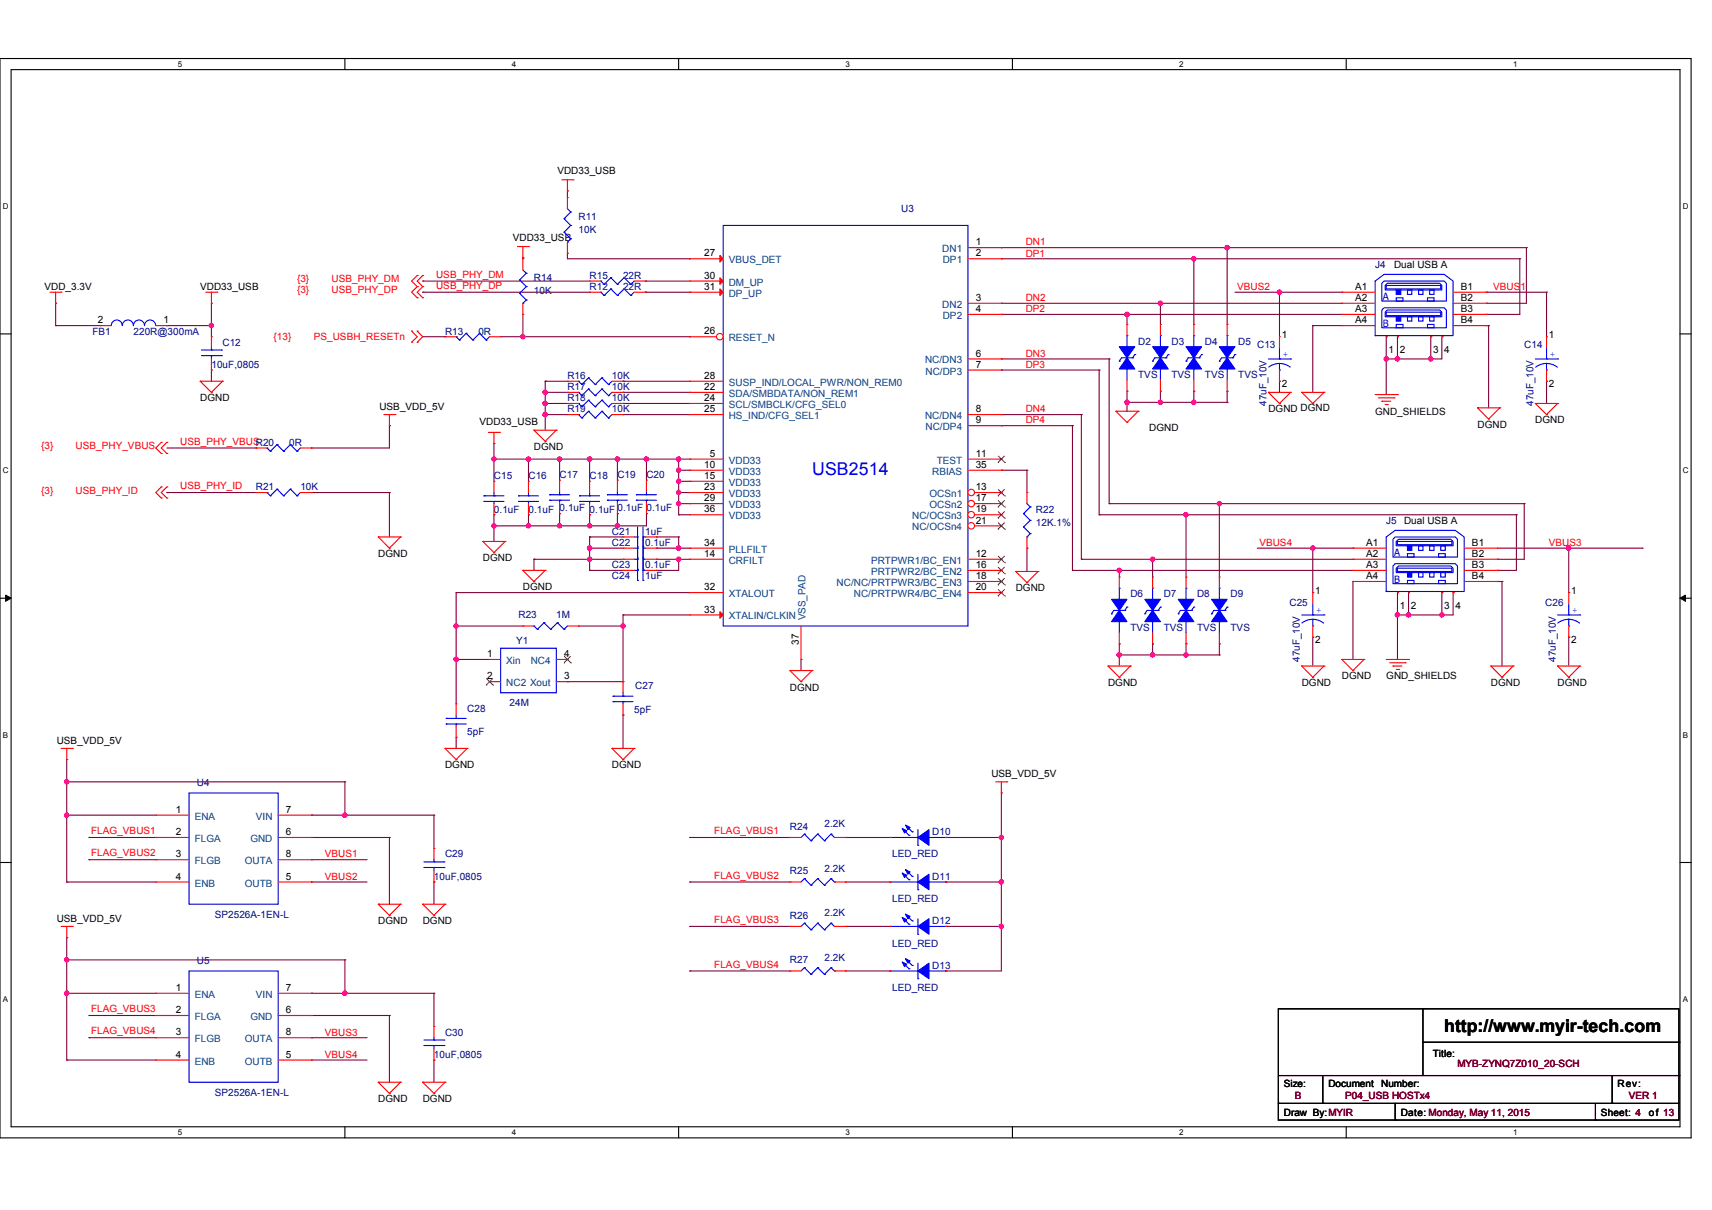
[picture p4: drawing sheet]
<svg xmlns="http://www.w3.org/2000/svg" width="297mm" height="210mm" viewBox="0 0 297 210" stroke-linecap="round" stroke-linejoin="round" font-family="sans-serif">
<defs><g id="words">
<text font-size="3.1" fill="#00f" x="140.9" y="82.4">USB2514</text>
<text font-size="3.1" x="250.6" y="179">http://www.myir-tech.com</text>
<g font-size="1.7">
<text x="96.7" y="30.2">VDD33_USB</text>
<text x="89" y="41.8">VDD33_USB</text>
<text x="122.2" y="44.5">27</text>
<text x="169.3" y="44.5">2</text>
<text x="169.3" y="42.6">1</text>
<text x="241.9" y="46.4">Dual USB A</text>
<text x="7.7" y="50.3">VDD_3.3V</text>
<text x="34.7" y="50.3">VDD33_USB</text>
<text x="122.2" y="50.3">31</text>
<text x="122.2" y="48.4">30</text>
<text x="169.3" y="52.2">3</text>
<text x="235.1" y="50.3">A1</text>
<text x="235.1" y="52.2">A2</text>
<text x="253.5" y="50.3">B1</text>
<text x="253.5" y="52.2">B2</text>
<text x="17" y="56.1">2</text>
<text x="28.4" y="56.1">1</text>
<text x="122.2" y="58">26</text>
<text x="169.3" y="54.1">4</text>
<text x="222.4" y="58.6">1</text>
<text x="235.1" y="56.1">A4</text>
<text x="235.1" y="54.1">A3</text>
<text x="253.5" y="54.1">B3</text>
<text x="253.5" y="56.1">B4</text>
<text x="268.7" y="58.6">1</text>
<text x="122.2" y="65.7">28</text>
<text x="169.3" y="61.9">6</text>
<text x="169.3" y="63.8">7</text>
<text x="240.9" y="61.3">1</text>
<text x="242.9" y="61.3">2</text>
<text x="248.6" y="61.3">3</text>
<text x="250.6" y="61.3">4</text>
<text x="34.7" y="69.6">DGND</text>
<text x="65.8" y="71.2">USB_VDD_5V</text>
<text x="122.2" y="67.7">22</text>
<text x="122.2" y="69.6">24</text>
<text x="122.2" y="71.5">25</text>
<text x="169.3" y="71.5">8</text>
<text x="220.1" y="71.5">DGND DGND</text>
<text x="222.4" y="67.1">2</text>
<text x="238.6" y="71.9">GND_SHIELDS</text>
<text x="268.7" y="67.1">2</text>
<text x="83.2" y="73.7">VDD33_USB</text>
<text x="169.3" y="73.4">9</text>
<text x="199.4" y="74.8">DGND</text>
<text x="256.3" y="74.2">DGND</text>
<text x="266.4" y="73.5">DGND</text>
<text x="92.6" y="78.1">DGND</text>
<text x="122.2" y="83.1">15</text>
<text x="122.2" y="81.2">10</text>
<text x="123.1" y="79.2">5</text>
<text x="169.3" y="79.2">11</text>
<text x="169.3" y="81.2">35</text>
<text x="122.2" y="87">29</text>
<text x="122.2" y="85">23</text>
<text x="122.2" y="88.9">36</text>
<text x="169.3" y="85">13</text>
<text x="169.3" y="88.9">19</text>
<text x="169.3" y="87">17</text>
<text x="122.2" y="94.7">34</text>
<text x="169.3" y="90.8">21</text>
<text x="237" y="94.7">A1</text>
<text x="243.6" y="90.8">Dual USB A</text>
<text x="255.4" y="94.7">B1</text>
<text x="65.6" y="96.6">DGND</text>
<text x="83.8" y="97.4">DGND</text>
<text x="122.2" y="96.6">14</text>
<text x="169.3" y="100.5">18</text>
<text x="169.3" y="98.5">16</text>
<text x="169.3" y="96.6">12</text>
<text x="237" y="100.5">A4</text>
<text x="237" y="96.6">A2</text>
<text x="237" y="98.5">A3</text>
<text x="255.4" y="96.6">B2</text>
<text x="255.4" y="98.5">B3</text>
<text x="255.4" y="100.5">B4</text>
<text x="90.7" y="102.4">DGND</text>
<text x="122.2" y="102.4">32</text>
<text x="122.2" y="106.3">33</text>
<text x="169.3" y="102.4">20</text>
<text x="176.2" y="102.6">DGND</text>
<text x="228.2" y="103">1</text>
<text x="242.9" y="105.7">1</text>
<text x="244.8" y="105.7">2</text>
<text x="250.6" y="105.7">3</text>
<text x="252.5" y="105.7">4</text>
<text x="272.6" y="103">1</text>
<text x="84.5" y="114">1</text>
<text x="97.9" y="114">4</text>
<text x="138.6" y="111.9" transform="rotate(-90 138.6 111.9)">37</text>
<text x="228.2" y="111.5">2</text>
<text x="272.6" y="111.5">2</text>
<text x="84.5" y="117.8">2</text>
<text x="97.9" y="117.8">3</text>
<text x="137.1" y="119.8">DGND</text>
<text x="192.3" y="119">DGND</text>
<text x="225.8" y="119">DGND</text>
<text x="232.8" y="117.9">DGND</text>
<text x="240.5" y="117.9">GND_SHIELDS</text>
<text x="258.7" y="119">DGND</text>
<text x="270.3" y="119">DGND</text>
<text x="9.8" y="129.1">USB_VDD_5V</text>
<text x="77.2" y="133.3">DGND</text>
<text x="106.2" y="133.3">DGND</text>
<text x="172" y="134.8">USB_VDD_5V</text>
<text x="30.5" y="141">1</text>
<text x="49.6" y="141">7</text>
<text x="30.5" y="144.9">2</text>
<text x="30.5" y="148.7">3</text>
<text x="49.6" y="144.9">6</text>
<text x="49.6" y="148.7">8</text>
<text x="30.5" y="152.6">4</text>
<text x="49.6" y="152.6">5</text>
<text x="9.8" y="159.9">USB_VDD_5V</text>
<text x="65.6" y="160.3">DGND</text>
<text x="73.3" y="160.3">DGND</text>
<text x="30.5" y="171.9">1</text>
<text x="49.6" y="171.9">7</text>
<text x="30.5" y="175.8">2</text>
<text x="30.5" y="179.6">3</text>
<text x="49.6" y="175.8">6</text>
<text x="49.6" y="179.6">8</text>
<text x="30.5" y="183.5">4</text>
<text x="49.6" y="183.5">5</text>
<text x="248.6" y="183.3">Title:</text>
<text x="65.6" y="191.2">DGND</text>
<text x="73.3" y="191.2">DGND</text>
<text x="222.8" y="188.5">Size:</text>
<text x="230.5" y="188.5">Document</text>
<text x="239.6" y="188.5">Number:</text>
<text x="280.7" y="188.5">Rev:</text>
<text x="222.8" y="193.5">Draw By:MYIR</text>
<text x="243" y="193.5">Date: Monday, May 11, 2015</text>
<text x="277.8" y="193.5">Sheet: 4</text>
<text x="286.1" y="193.5">of 13</text>
</g>
<g font-size="1.7" fill="#000080">
<text x="100.4" y="38.1">R11</text>
<text x="100.4" y="40.5">10K</text>
<text x="156.4" y="36.8">U3</text>
<text x="238.6" y="46.4">J4</text>
<text x="92.6" y="48.8">R14</text>
<text x="92.6" y="51.1">10K</text>
<text x="102.3" y="48.4">R15</text>
<text x="102.3" y="50.3">R12</text>
<text x="108.1" y="48.4">22R</text>
<text x="108.1" y="50.3">22R</text>
<text x="16" y="58">FB1</text>
<text x="23.2" y="58">220R@300mA</text>
<text x="38.6" y="60">C12</text>
<text x="77.2" y="58">R13</text>
<text x="83" y="58">0R</text>
<text x="197.5" y="59.8">D2</text>
<text x="203.3" y="59.8">D3</text>
<text x="209.1" y="59.8">D4</text>
<text x="214.8" y="59.8">D5</text>
<text x="36.7" y="63.8">10uF,0805</text>
<text x="98.4" y="65.7">R16</text>
<text x="106.2" y="65.7">10K</text>
<text x="197.5" y="65.5">TVS</text>
<text x="203.3" y="65.5">TVS</text>
<text x="209.1" y="65.5">TVS</text>
<text x="214.8" y="65.5">TVS</text>
<text x="218.1" y="60.3">C13</text>
<text x="264.5" y="60.3">C14</text>
<text x="98.4" y="71.5">R19</text>
<text x="98.4" y="67.7">R17</text>
<text x="98.4" y="69.6">R18</text>
<text x="106.2" y="71.5">10K</text>
<text x="106.2" y="67.7">10K</text>
<text x="106.2" y="69.6">10K</text>
<text x="219.7" y="70.4" transform="rotate(-90 219.7 70.4)">47uF_10V</text>
<text x="266.1" y="70.4" transform="rotate(-90 266.1 70.4)">47uF_10V</text>
<text x="50.2" y="77.3">0R</text>
<text x="85.7" y="83.1">C15</text>
<text x="91.7" y="83.1">C16</text>
<text x="97.1" y="82.9">C17</text>
<text x="102.3" y="83.1">C18</text>
<text x="107.1" y="82.9">C19</text>
<text x="112.2" y="82.9">C20</text>
<text x="44.4" y="85">R21</text>
<text x="52.1" y="85">10K</text>
<text x="85.7" y="88.9">0.1uF</text>
<text x="91.7" y="88.9">0.1uF 0.1uF 0.1uF 0.1uF 0.1uF</text>
<text x="179.7" y="88.9">R22</text>
<text x="106.2" y="92.8">C21</text>
<text x="106.2" y="94.7">C22</text>
<text x="112" y="92.8">1uF</text>
<text x="112" y="94.7">0.1uF</text>
<text x="179.7" y="91.2">12K.1%</text>
<text x="240.5" y="90.8">J5</text>
<text x="106.2" y="98.6">C23</text>
<text x="106.2" y="100.5">C24</text>
<text x="112" y="98.6">0.1uF</text>
<text x="112" y="100.5">1uF</text>
<text x="90" y="107.2">R23</text>
<text x="96.5" y="107.2">1M</text>
<text x="196.1" y="103.6">D6</text>
<text x="201.9" y="103.6">D7</text>
<text x="207.7" y="103.6">D8</text>
<text x="213.5" y="103.6">D9</text>
<text x="223.7" y="105.1">C25</text>
<text x="268.1" y="105.1">C26</text>
<text x="89.6" y="111.7">Y1</text>
<text x="196.1" y="109.4">TVS</text>
<text x="201.9" y="109.4">TVS</text>
<text x="207.7" y="109.4">TVS</text>
<text x="213.5" y="109.4">TVS</text>
<text x="110.2" y="119.6">C27</text>
<text x="225.5" y="114.8" transform="rotate(-90 225.5 114.8)">47uF_10V</text>
<text x="269.9" y="114.8" transform="rotate(-90 269.9 114.8)">47uF_10V</text>
<text x="81.1" y="123.5">C28</text>
<text x="88.4" y="122.5">24M</text>
<text x="110" y="123.6">5pF</text>
<text x="81.1" y="127.5">5pF</text>
<text x="34.2" y="136.4">U4</text>
<text x="137.1" y="143.9">R24</text>
<text x="143" y="143.5">2.2K</text>
<text x="77.2" y="148.8">C29</text>
<text x="154.8" y="148.8">LED_RED</text>
<text x="161.8" y="144.9">D10</text>
<text x="75.3" y="152.6">10uF,0805</text>
<text x="137.1" y="151.7">R25</text>
<text x="143" y="151.3">2.2K</text>
<text x="161.8" y="152.6">D11</text>
<text x="37.3" y="159.2">SP2526A-1EN-L</text>
<text x="137.1" y="159.4">R26</text>
<text x="143" y="159">2.2K</text>
<text x="154.8" y="156.5">LED_RED</text>
<text x="161.8" y="160.3">D12</text>
<text x="34.2" y="167.3">U5</text>
<text x="137.1" y="167.1">R27</text>
<text x="143" y="166.7">2.2K</text>
<text x="154.8" y="164.2">LED_RED</text>
<text x="154.8" y="171.9">LED_RED</text>
<text x="161.8" y="168.1">D13</text>
<text x="77.2" y="179.6">C30</text>
<text x="75.3" y="183.5">10uF,0805</text>
<text x="37.3" y="190.1">SP2526A-1EN-L</text>
</g>
<g font-size="1.7" fill="#004080">
<text x="126.4" y="45.7">VBUS_DET</text>
<text x="163.5" y="43.7">DN1</text>
<text x="163.6" y="45.7">DP1</text>
<text x="126.4" y="51.5">DP_UP</text>
<text x="126.4" y="49.5">DM_UP</text>
<text x="163.5" y="53.4">DN2</text>
<text x="126.4" y="59.2">RESET_N</text>
<text x="163.6" y="55.3">DP2</text>
<text x="160.5" y="63">NC/DN3</text>
<text x="160.6" y="65">NC/DP3</text>
<text x="126.4" y="68.8">SDA/SMBDATA/NON_REM1</text>
<text x="126.4" y="70.8">SCL/SMBCLK/CFG_SEL0</text>
<text x="126.4" y="66.9">SUSP_IND/LOCAL_PWR/NON_REM0</text>
<text x="126.4" y="72.7">HS_IND/CFG_SEL1</text>
<text x="160.5" y="72.7">NC/DN4</text>
<text x="160.6" y="74.6">NC/DP4</text>
<text x="126.4" y="80.4">VDD33</text>
<text x="126.4" y="82.4">VDD33</text>
<text x="161.7" y="82.4">RBIAS</text>
<text x="162.5" y="80.4">TEST</text>
<text x="126.4" y="88.2">VDD33</text>
<text x="126.4" y="86.2">VDD33</text>
<text x="126.4" y="84.3">VDD33</text>
<text x="161.2" y="86.2">OCSn1</text>
<text x="161.2" y="88.2">OCSn2</text>
<text x="126.4" y="95.9">PLLFILT</text>
<text x="126.4" y="90.1">VDD33</text>
<text x="158.3" y="92">NC/OCSn4</text>
<text x="158.3" y="90.1">NC/OCSn3</text>
<text x="126.4" y="97.8">CRFILT</text>
<text x="145.2" y="101.7">NC/NC/PRTPWR3/BC_EN3</text>
<text x="151.1" y="99.7">PRTPWR2/BC_EN2</text>
<text x="151.1" y="97.8">PRTPWR1/BC_EN1</text>
<text x="126.4" y="103.6">XTALOUT</text>
<text x="126.4" y="107.5">XTALIN/CLKIN</text>
<text x="139.8" y="107.6" transform="rotate(-90 139.8 107.6)">VSS_PAD</text>
<text x="148.1" y="103.6">NC/PRTPWR4/BC_EN4</text>
<text x="87.8" y="115.2">Xin</text>
<text x="87.8" y="119">NC2 Xout</text>
<text x="92.1" y="115.2">NC4</text>
<text x="33.8" y="142.2">ENA</text>
<text x="44.4" y="142.2">VIN</text>
<text x="33.8" y="146.1">FLGA</text>
<text x="33.8" y="149.9">FLGB</text>
<text x="42.5" y="149.9">OUTA</text>
<text x="43.4" y="146.1">GND</text>
<text x="33.8" y="153.8">ENB</text>
<text x="42.5" y="153.8">OUTB</text>
<text x="33.8" y="173.1">ENA</text>
<text x="44.4" y="173.1">VIN</text>
<text x="33.8" y="176.9">FLGA</text>
<text x="43.4" y="176.9">GND</text>
<text x="33.8" y="180.8">FLGB</text>
<text x="33.8" y="184.7">ENB</text>
<text x="42.5" y="184.7">OUTB</text>
<text x="42.5" y="180.8">OUTA</text>
</g>
<g font-size="1.7" fill="#f00">
<text x="178" y="44.5">DP1</text>
<text x="178" y="42.6">DN1</text>
<text x="51.5" y="50.9">{3}</text>
<text x="51.5" y="49">{3}</text>
<text x="57.5" y="50.9">USB_PHY_DP</text>
<text x="57.5" y="49">USB_PHY_DM</text>
<text x="75.7" y="48.2">USB_PHY_DM</text>
<text x="75.7" y="50.1">USB_PHY_DP</text>
<text x="178" y="52.2">DN2</text>
<text x="214.7" y="50.3">VBUS2</text>
<text x="259.1" y="50.3">VBUS1</text>
<text x="47.5" y="59">{13}</text>
<text x="54.4" y="59">PS_USBH_RESETn</text>
<text x="178" y="54.2">DP2</text>
<text x="178" y="61.9">DN3</text>
<text x="178" y="63.8">DP3</text>
<text x="178" y="71.5">DN4</text>
<text x="7.1" y="77.9">{3}</text>
<text x="13.1" y="77.9">USB_PHY_VBUS</text>
<text x="31.3" y="77.1">USB_PHY_VBUSR20</text>
<text x="178" y="73.5">DP4</text>
<text x="7.1" y="85.6">{3}</text>
<text x="13.1" y="85.6">USB_PHY_ID</text>
<text x="31.3" y="84.9">USB_PHY_ID</text>
<text x="218.5" y="94.7">VBUS4</text>
<text x="268.7" y="94.7">VBUS3</text>
<text x="15.8" y="144.7">FLAG_VBUS1</text>
<text x="15.8" y="148.5">FLAG_VBUS2</text>
<text x="56.4" y="148.8">VBUS1</text>
<text x="123.9" y="144.7">FLAG_VBUS1</text>
<text x="56.4" y="152.6">VBUS2</text>
<text x="123.9" y="152.4">FLAG_VBUS2</text>
<text x="123.9" y="160.1">FLAG_VBUS3</text>
<text x="123.9" y="167.8">FLAG_VBUS4</text>
<text x="15.8" y="175.6">FLAG_VBUS3</text>
<text x="15.8" y="179.4">FLAG_VBUS4</text>
<text x="56.4" y="179.6">VBUS3</text>
<text x="56.4" y="183.5">VBUS4</text>
</g>
<g font-size="1.7" fill="#00f">
<text x="239.9" y="52">A</text>
<text x="239.9" y="56.7">B</text>
<text x="241.9" y="96.4">A</text>
<text x="241.9" y="101.1">B</text>
</g>
<g font-size="1.7" fill="#800000">
<text x="252.9" y="185.1">MYB-ZYNQ7Z010_20-SCH</text>
<text x="224.7" y="190.6">B</text>
<text x="233.4" y="190.6">P04_USB HOSTx4</text>
<text x="282.6" y="190.6">VER 1</text>
</g>
<g font-size="1.6" fill="#00f">
<text x="222.6" y="62">+</text>
<text x="268.9" y="62">+</text>
<text x="228.4" y="106.4">+</text>
<text x="272.8" y="106.4">+</text>
</g>
<g font-size="1.4">
<text x="30.9" y="11.6">5</text>
<text x="88.8" y="11.6">4</text>
<text x="146.7" y="11.6">3</text>
<text x="204.6" y="11.6">2</text>
<text x="262.5" y="11.6">1</text>
<text x=".5" y="36.3">D</text>
<text x="292" y="36.3">D</text>
<text x=".5" y="82.1">C</text>
<text x="292" y="82.1">C</text>
<text x=".5" y="127.9">B</text>
<text x="292" y="127.9">B</text>
<text x=".5" y="173.8">A</text>
<text x="292" y="173.8">A</text>
<text x="30.9" y="196.9">5</text>
<text x="88.8" y="196.9">4</text>
<text x="146.7" y="196.9">3</text>
<text x="204.6" y="196.9">2</text>
<text x="262.5" y="196.9">1</text>
</g>
</g></defs>
<path d="M0 10.2h293.4v187.2h-293.4zM1.9 12.1h289.6v183.4h-289.6z" fill="none" stroke="#000" stroke-width=".19"/>
<g fill="#fff">
<path d="M30.9 10.4h.7v1.5h-.7z"/>
<path d="M30.9 195.7h.7v1.5h-.7z"/>
</g>
<path d="M59.8 10.2v1.9M59.8 195.5v1.9" fill="none" stroke="#000" stroke-width=".19"/>
<g fill="#fff">
<path d="M88.8 10.4h.7v1.5h-.7z"/>
<path d="M88.8 195.7h.7v1.5h-.7z"/>
</g>
<path d="M117.8 10.2v1.9M117.8 195.5v1.9" fill="none" stroke="#000" stroke-width=".19"/>
<g fill="#fff">
<path d="M146.7 10.4h.7v1.5h-.7z"/>
<path d="M146.7 195.7h.7v1.5h-.7z"/>
</g>
<path d="M175.7 10.2v1.9M175.7 195.5v1.9" fill="none" stroke="#000" stroke-width=".19"/>
<g fill="#fff">
<path d="M204.6 10.4h.8v1.5h-.8z"/>
<path d="M204.6 195.7h.8v1.5h-.8z"/>
</g>
<path d="M233.6 10.2v1.9M233.6 195.5v1.9" fill="none" stroke="#000" stroke-width=".19"/>
<g fill="#fff">
<path d="M262.5 10.4h.8v1.5h-.8z"/>
<path d="M262.5 195.7h.8v1.5h-.8z"/>
<path d="M.5 35h1v1.5h-1z"/>
<path d="M292 35h.9v1.5h-.9z"/>
<path d="M.5 80.8h1v1.6h-1z"/>
<path d="M292 80.8h.9v1.6h-.9z"/>
</g>
<path d="M0 57.9h1.9M291.5 57.9h1.9" fill="none" stroke="#000" stroke-width=".19"/>
<g fill="#fff">
<path d="M.5 126.7h.9v1.5h-.9z"/>
<path d="M292 126.7h.9v1.5h-.9z"/>
</g>
<path d="M0 103.8h1.9M291.5 103.8h1.9" fill="none" stroke="#000" stroke-width=".19"/>
<path d="M1 103.2l.9 .6-.9 .5zM291.5 103.8l.9-.6v1.1z" fill="#000" stroke="#000" stroke-width=".17"/>
<g fill="#fff">
<path d="M.5 172.5h.9v1.6h-.9z"/>
<path d="M292 172.5h.9v1.6h-.9z"/>
</g>
<g fill="none" stroke="#000" stroke-width=".19">
<path d="M0 149.6h1.9M291.5 149.6h1.9M221.8 175h69.5v19.3h-69.5zM246.9 175h.1M246.9 175v11.6M221.8 191.4h.1M221.8 191.4h69.5M221.8 186.6h69.5M229.5 191.4h.1M229.5 186.6v4.8M242.1 194.3h.1M242.1 191.4v2.9"/>
<path d="M246.9 180.8h44.4M276.8 194.3h.1M276.8 191.4v2.9M279.7 191.4h.1M279.7 186.6v4.8M291.3 186.6h.1M291.3 180.8h.1"/>
</g>
<g fill="none" stroke="#800040" stroke-width=".19">
<path d="M98.4 33.1h.1M98.4 33.1v1.2M9.7 52.6h.1M9.7 56.5h.1M9.7 52.6v3.9M9.7 56.5h7.7M29 56.5h.1M29 56.5h7.7M36.7 52.6h.1M36.7 56.5h.1M36.7 52.6v5.8M73.3 48.8h.1"/>
<path d="M73.3 50.7h.1M73.3 50.7h29M73.3 48.8h29M73.3 58.4h3.9M77.2 58.4h.1M86.9 58.4h32.8M90.7 58.4h.1M90.7 44.7h.1M90.7 44.7v.2M90.7 54.5v3.9M98.4 43.9h.1M98.4 43.9v1h21.3"/>
<path d="M112 48.8h.1M112 50.7h.1M112 50.7h7.7M112 48.8h7.7M119.7 44.9h.1M119.7 58.4h.1M173.7 44.9h.1M173.7 43h.1M173.7 52.6h.1M173.7 54.5h.1M173.7 52.6h59.1M173.7 54.5h59.1"/>
<path d="M173.7 44.9h90M173.7 43h91.1M195.5 54.5h.1M195.5 54.5v1.8M201.3 52.6h.1M201.3 52.6v3.7M207.1 44.9h.1M207.1 44.9v11.4M212.9 43h.1M212.9 43v13.3M214.3 50.7h18.5M222 50.7h.1"/>
<path d="M222 50.7v7.7M227.8 56.5h.1M227.8 56.5h5M227.8 56.5v11.6M240.5 58.4h.1M240.5 58.4v10M242.5 58.4h.1M242.5 58.4v3.9M248.2 58.4h.1M248.2 58.4v3.9M250.2 58.4h.1M250.2 58.4v3.9h-9.7"/>
<path d="M257.9 54.5h.1M257.9 52.6h.1M257.9 50.7h.1M257.9 56.5h.1M257.9 56.5h.4M257.9 50.7h10.4M258.3 56.5h.1M258.3 56.5v14.3M263.7 44.9h.1M263.7 44.9v9.6h-5.8M264.8 43h.1M264.8 43v9.6h-6.9"/>
<path d="M268.3 50.7h.1M268.3 50.7v7.7M29 77.7h15.4M36.7 64.2h.1M36.7 64.2v1.9M44.4 77.7h.1M54 77.7h.1M67.6 73.8h.1M67.6 73.8v3.9h-13.6M85.7 76.9h.1M85.7 79.6h.1M85.7 76.9v6.6"/>
<path d="M85.7 79.6h34M91.7 79.6h.1M91.7 79.6v3.9M94.6 66.1h.1M94.6 68.1h.1M94.6 71.9h.1M94.6 70h.1M94.6 71.9h3.8M94.6 66.1h3.8M94.6 68.1h3.8M94.6 70h3.8M94.6 66.1v8.5"/>
<path d="M97.1 79.6h.1M97.1 79.6v3.7M102.3 79.6h.1M102.3 79.6v3.9M107.1 79.6h.1M107.1 79.6v3.7M108.1 66.1h.1M108.1 68.1h.1M108.1 70h.1M108.1 71.9h.1M108.1 71.9h11.6M108.1 66.1h11.6"/>
<path d="M108.1 68.1h11.6M108.1 70h11.6M112.2 79.6h.1M112.2 79.6v3.7M117.8 79.6h.1M117.8 79.6v9.7M173.7 62.3h.1M173.7 64.2h.1M173.7 71.9h.1M173.7 73.8h.1M173.7 62.3h18.7M173.7 64.2h17"/>
<path d="M173.7 71.9h13.9M173.7 73.8h12.4M186.1 73.8h.1M186.1 73.8v25.1M187.6 71.9h.1M187.6 71.9v25.1M190.7 64.2h.1M190.7 64.2v25.1M192.4 62.3h.1M192.4 62.3v25.1M195.5 69.8h.1M195.5 67.9h.1"/>
<path d="M195.5 67.9v3.4M195.5 69.8h17.4M201.3 69.8h.1M201.3 67.9h.1M201.3 67.9v1.9M207.1 67.9h.1M207.1 69.8h.1M207.1 67.9v1.9M212.9 69.8h.1M212.9 67.9h.1M212.9 67.9v1.9M222 66.1h.1"/>
<path d="M222 66.1v2M240.5 62.3h.1M242.5 62.3h.1M248.2 62.3h.1M268.3 66.1h.1M268.3 66.1v3.9M29 85.4h.1M29 85.4h15.4M54 85.4h.1M54 85.4h13.6M67.6 85.4h.1M67.6 85.4v7.7"/>
<path d="M85.7 91.2h.1M85.7 89.3h.1M85.7 89.3v4.6M91.7 91.2h.1M91.7 89.3h.1M91.7 89.3v1.9M92.6 97h.1M92.6 97h15.5M92.6 97v1.9M97.1 89.1h.1M97.1 91.2h.1M97.1 89.1v2.1"/>
<path d="M102.3 91.2h.1M102.3 89.3h.1M102.3 95.1h.1M102.3 97h.1M102.3 93.1h.1M102.3 98.9h.1M102.3 95.1h5.8M102.3 98.9h5.8M102.3 89.3v1.9M102.3 93.1v5.8M102.3 93.1h5.8M107.1 91.2h.1"/>
<path d="M107.1 89.1h.1M107.1 89.1v2.1M112.2 89.1h.1M112.2 89.1v2.1h-26.5M113.9 95.1h.1M113.9 97h.1M113.9 93.1h.1M113.9 98.9h.1M113.9 95.1h5.8M113.9 97h5.8M113.9 93.1h3.9M117.8 95.1h.1"/>
<path d="M117.8 97h.1M117.8 83.5h.1M117.8 87.4h.1M117.8 81.6h.1M117.8 85.4h.1M117.8 89.3h.1M117.8 93.1h.1M117.8 93.1v2M117.8 97v1.9h-3.9M117.8 81.6h1.9M117.8 89.3h1.9M117.8 87.4h1.9"/>
<path d="M117.8 83.5h1.9M117.8 85.4h1.9M173.7 81.6h.1M173.7 81.6h4.5M178.2 95.1h.1M178.2 81.6h.1M178.2 81.6v3.8M178.2 95.1v4M186.1 98.9h.1M186.1 98.9h48.6M187.6 97h.1M187.6 97h47.1"/>
<path d="M190.7 89.3h.1M190.7 89.3h72.4M192.4 87.4h.1M192.4 87.4h72.1M194.2 98.9h.1M194.2 98.9v1.2M200 97h.1M200 97v3.1M205.8 89.3h.1M205.8 89.3v10.8M211.6 87.4h.1M211.6 87.4v12.7"/>
<path d="M218.1 95.1h16.6M227.8 95.1h.1M227.8 95.1v7.7M234.7 95.1h.1M259.8 98.9h.1M259.8 97h.1M259.8 95.1h25.1M263.1 89.3h.1M263.1 89.3v9.6h-3.3M264.5 87.4h.1M264.5 87.4v9.6h-4.7M272.2 95.1h.1"/>
<path d="M272.2 95.1v7.7M284.9 95.1h.1M79.1 102.8h.1M79.1 108.6h.1M79.1 114.4h.1M79.1 102.8v19.3M79.1 108.6h11.6M79.1 114.4h5.8M79.1 102.8h40.6M98.4 118.3h.1M98.4 118.3h9.7M100.4 108.6h.1"/>
<path d="M100.4 108.6h7.7M108.1 108.6h.1M108.1 106.7h.1M108.1 118.3h.1M108.1 106.7h11.6M108.1 106.7v11.6M119.7 102.8h.1M139 114.4h.1M139 114.4v1.9M194.2 113.6h.1M194.2 111.7h.1M194.2 113.6h17.4"/>
<path d="M194.2 111.7v3.8M200 113.6h.1M200 111.7h.1M200 111.7v1.9M205.8 113.6h.1M205.8 111.7h.1M205.8 111.7v1.9M211.6 113.6h.1M211.6 111.7h.1M211.6 111.7v1.9M227.8 110.5h.1M227.8 102.8h.1"/>
<path d="M227.8 110.5v5M234.7 100.9h.1M234.7 100.9v13.5M242.5 102.8h.1M242.5 106.7h.1M242.5 102.8v11.6M244.4 106.7h.1M244.4 102.8h.1M244.4 102.8v3.9M250.2 102.8h.1M250.2 106.7h.1M250.2 102.8v3.9"/>
<path d="M252.1 102.8h.1M252.1 102.8v3.9h-9.6M259.8 100.9h.1M259.8 100.9h.8M260.6 100.9h.1M260.6 100.9v14.6M272.2 110.5h.1M272.2 102.8h.1M272.2 110.5v5M11.6 131.8h.1M11.6 135.6h.1M11.6 131.8v21.2"/>
<path d="M11.6 135.6h48.2M59.8 135.6h.1M59.8 135.6v5.8M79.1 127.9h.1M79.1 127.9v1.9M108.1 124.1h.1M108.1 124.1v5.7M173.7 137.6h.1M173.7 137.6v30.8h-9.6M11.6 153h.1M11.6 141.4h.1M11.6 153h15.4"/>
<path d="M11.6 141.4h15.4M15.4 145.3h.1M15.4 149.1h.1M15.4 145.3h11.6M15.4 149.1h11.6M54 141.4h.1M54 145.3h.1M54 149.1h.1M54 153h.1M54 153h9.7M54 141.4h21.3M54 145.3h13.6"/>
<path d="M54 149.1h9.7M59.8 141.4h.1M67.6 145.3h.1M67.6 145.3v11.6M75.3 153h.1M75.3 141.4h.1M75.3 141.4v5.8M75.3 153v3.9M119.7 145.3h.1M119.7 153h.1M119.7 153h17.4M119.7 145.3h17.4"/>
<path d="M146.7 145.3h.1M146.7 153h.1M146.7 153h7.7M146.7 145.3h7.7M164.1 145.3h.1M164.1 153h.1M164.1 153h9.6M164.1 145.3h9.6M173.7 145.3h.1M173.7 153h.1M11.6 172.3h.1M11.6 162.7h.1"/>
<path d="M11.6 166.5h.1M11.6 162.7v21.2M11.6 172.3h15.4M11.6 166.5h48.2M15.4 176.2h.1M15.4 176.2h11.6M54 172.3h.1M54 176.2h.1M54 172.3h21.3M54 176.2h13.6M59.8 166.5h.1M59.8 172.3h.1"/>
<path d="M59.8 166.5v5.8M67.6 176.2h.1M67.6 176.2v11.5M75.3 172.3h.1M75.3 172.3v5.8M119.7 160.7h.1M119.7 168.4h.1M119.7 160.7h17.4M119.7 168.4h17.4M146.7 160.7h.1M146.7 168.4h.1M146.7 160.7h7.7"/>
<path d="M146.7 168.4h7.7M164.1 160.7h.1M164.1 168.4h.1M164.1 160.7h9.6M173.7 160.7h.1M11.6 183.9h.1M11.6 183.9h15.4M15.4 180h.1M15.4 180h11.6M54 183.9h.1M54 180h.1M54 183.9h9.7"/>
<path d="M54 180h9.7M75.3 183.9h.1M75.3 183.9v3.8"/>
</g>
<g fill="#f0f" stroke="#f0f" stroke-width=".19">
<circle cx="201.3" cy="52.6" r=".37"/>
<circle cx="195.5" cy="54.5" r=".38"/>
<circle cx="207.1" cy="69.8" r=".38"/>
<circle cx="227.8" cy="95.1" r=".38"/>
<circle cx="207.1" cy="44.9" r=".38"/>
<circle cx="212.9" cy="43" r=".37"/>
<circle cx="36.7" cy="56.5" r=".38"/>
<circle cx="240.5" cy="62.3" r=".38"/>
<circle cx="242.4" cy="62.3" r=".38"/>
<circle cx="201.3" cy="69.8" r=".37"/>
<circle cx="248.2" cy="62.3" r=".37"/>
<circle cx="205.8" cy="113.6" r=".38"/>
<circle cx="222" cy="50.7" r=".37"/>
<circle cx="200" cy="97" r=".37"/>
<circle cx="194.2" cy="98.9" r=".38"/>
<circle cx="194.2" cy="113.6" r=".38"/>
<circle cx="200" cy="113.6" r=".37"/>
<circle cx="205.8" cy="89.3" r=".38"/>
<circle cx="211.6" cy="87.4" r=".38"/>
<circle cx="272.2" cy="95.1" r=".38"/>
<circle cx="242.4" cy="106.7" r=".38"/>
<circle cx="244.4" cy="106.7" r=".38"/>
<circle cx="250.2" cy="106.7" r=".38"/>
<circle cx="117.7" cy="79.6" r=".37"/>
<circle cx="117.7" cy="85.4" r=".38"/>
<circle cx="117.7" cy="83.5" r=".38"/>
<circle cx="117.7" cy="81.6" r=".37"/>
<circle cx="117.7" cy="87.4" r=".37"/>
<circle cx="79.1" cy="108.6" r=".37"/>
<circle cx="85.7" cy="79.6" r=".37"/>
<circle cx="91.7" cy="79.6" r=".37"/>
<circle cx="97.1" cy="79.6" r=".37"/>
<circle cx="102.3" cy="79.6" r=".38"/>
<circle cx="107.1" cy="79.6" r=".38"/>
<circle cx="112.1" cy="79.6" r=".38"/>
<circle cx="107.1" cy="91.2" r=".38"/>
<circle cx="102.3" cy="91.2" r=".38"/>
<circle cx="97.1" cy="91.2" r=".37"/>
<circle cx="85.7" cy="91.2" r=".37"/>
<circle cx="91.7" cy="91.2" r=".37"/>
<circle cx="117.7" cy="97" r=".37"/>
<circle cx="102.3" cy="97" r=".38"/>
<circle cx="117.7" cy="95.1" r=".38"/>
<circle cx="102.3" cy="95.1" r=".38"/>
<circle cx="94.6" cy="68.1" r=".38"/>
<circle cx="94.6" cy="71.9" r=".38"/>
<circle cx="94.6" cy="70" r=".38"/>
<circle cx="79.1" cy="114.4" r=".38"/>
<circle cx="195.5" cy="69.8" r=".38"/>
<circle cx="11.6" cy="141.4" r=".38"/>
<circle cx="11.6" cy="135.6" r=".37"/>
<circle cx="108.1" cy="108.6" r=".37"/>
<circle cx="59.8" cy="141.4" r=".38"/>
<circle cx="11.6" cy="172.3" r=".38"/>
<circle cx="11.6" cy="166.5" r=".37"/>
<circle cx="59.8" cy="172.3" r=".38"/>
<circle cx="173.7" cy="153" r=".38"/>
<circle cx="173.7" cy="145.3" r=".37"/>
<circle cx="173.7" cy="160.7" r=".38"/>
<circle cx="90.7" cy="58.4" r=".37"/>
</g>
<g fill="none" stroke="#f00" stroke-width=".19">
<path d="M97.5 31.2h1.9M98.4 33.1h.1M98.4 34.3h.1M98.4 31.2v1.9M98.4 34.3v1.9M99.4 31.2h.1M8.7 50.7h1.9M9.7 52.6h.1M9.7 50.7v1.9M10.6 50.7h.1M17.4 56.5h.1M17.4 56.5h1.9"/>
<path d="M27 56.5h2M29 56.5h.1M35.7 50.7h1.9M36.7 52.6h.1M36.7 50.7v1.9M37.6 50.7h.1M71.4 59.4h.1M71.4 57.4h.1M71.4 57.4l1 1-1 1M72.4 49.7h.1M72.4 51.7h.1M72.4 47.8h.1"/>
<path d="M72.4 57.4h.1M72.4 59.4h.1M72.4 49.7l-1 1 1 1M72.4 47.8l-1 1 1 .9M72.4 57.4l.9 1-.9 1M73.3 49.7h.1M73.3 51.7h.1M73.3 47.8h.1M73.3 49.7l-.9 1 .9 1M73.3 47.8l-.9 1 .9 .9M89.8 42.8h1.9M90.7 44.7h.1"/>
<path d="M90.7 44.9h.1M90.7 54.5h.1M90.7 42.8v1.9M90.7 44.9v1.9M90.7 52.6v1.9M91.7 42.8h.1M98.4 43.9h.1M98.4 42v1.9M102.3 48.8h.1M102.3 48.8h1.9M110 48.8h2M112 48.8h.1"/>
<path d="M207.1 56.3h.1M207.1 56.3v1.9M212.9 56.3h.1M212.9 56.3v1.9M232.8 50.7h.1M232.8 56.5h.1M232.8 52.6h.1M232.8 54.5h.1M232.8 50.7h5.8M232.8 56.5h5.8M232.8 52.6h5.8M232.8 54.5h5.8"/>
<path d="M240.5 58.4h.1M242.5 58.4h.1M248.2 58.4h.1M250.2 58.4h.1M252.1 50.7h5.8M252.1 56.5h5.8M252.1 52.6h5.8M252.1 54.5h5.8M257.9 50.7h.1M257.9 52.6h.1M257.9 54.5h.1M257.9 56.5h.1"/>
<path d="M28 76.7h.1M28 78.7h.1M28 76.7l-1 1 1 1M29 76.7h.1M29 78.7h.1M29 76.7l-1 1 1 1M34.7 66.1h.1M34.7 66.1h3.9M34.7 66.1l2 2M36.7 68.1h.1M38.6 66.1h.1M38.6 66.1l-1.9 2"/>
<path d="M66.6 71.9h1.9M67.6 73.8h.1M67.6 71.9v1.9M68.5 71.9h.1M84.7 75h2M85.7 76.9h.1M85.7 75v1.9M86.7 75h.1M92.6 74.6h.1M92.6 74.6h3.9M92.6 74.6l2 2M94.6 76.6h.1"/>
<path d="M96.5 74.6h.1M96.5 74.6l-1.9 2M98.4 71.9h.1M98.4 68.1h.1M98.4 68.1h2M98.4 71.9h2M106.2 68.1h1.9M106.2 71.9h1.9M108.1 71.9h.1M108.1 68.1h.1M119.7 68.1h.1M119.7 68.1h5.8"/>
<path d="M193.6 71.3h.1M193.6 71.3h3.9M193.6 71.3l1.9 2M195.5 73.3h.1M197.5 71.3h.1M197.5 71.3l-2 2M207.1 67.9h.1M207.1 65.9v2M212.9 67.9h.1M212.9 65.9v2M220.1 68.1h.1M220.1 68.1h3.8"/>
<path d="M220.1 68.1l1.9 1.9M222 70h.1M223.9 68.1h.1M223.9 68.1l-1.9 1.9M225.8 68.1h.1M225.8 68.1h3.9M225.8 68.1l2 1.9M227.8 70h.1M229.7 68.1h.1M229.7 68.1l-1.9 1.9M238.6 68.4h3.9M239.2 69h2.7"/>
<path d="M239.8 69.6h.1M239.8 69.6h1.5M240.3 70.2h.4M240.7 70.2h.1M241.9 69h.1M242.5 68.4h.1M256.3 70.8h.1M256.3 70.8h3.9M256.3 70.8l2 1.9M258.3 72.7h.1M260.2 70.8h.1M260.2 70.8l-1.9 1.9"/>
<path d="M266.4 70h.1M266.4 70h3.9M266.4 70l1.9 1.9M268.3 71.9h.1M270.3 70h.1M270.3 70l-2 1.9M28 84.5h.1M28 86.4h.1M28 84.5l-1 .9 1 1M29 84.5h.1M29 86.4h.1M29 84.5l-1 .9 1 1"/>
<path d="M44.4 85.4h.1M44.4 85.4h1.9M52.1 85.4h1.9M54 85.4h.1M65.6 93.1h.1M65.6 93.1h3.9M65.6 93.1l2 2M67.6 95.1h.1M69.5 93.1h.1M69.5 93.1l-1.9 2M83.8 93.9h.1M83.8 93.9h3.8"/>
<path d="M83.8 93.9l1.9 2M85.7 95.9h.1M85.7 89.3h.1M85.7 83.5h.1M85.7 83.5v1.9M85.7 87.4v1.9M87.6 93.9h.1M87.6 93.9l-1.9 2M90.7 98.9h.1M90.7 98.9h3.9M90.7 98.9l1.9 2M94.6 98.9h.1"/>
<path d="M94.6 98.9l-2 2M102.3 89.3h.1M102.3 83.5h.1M102.3 83.5v1.9M102.3 87.4v1.9M108.1 97h.1M108.1 93.1h.1M108.1 93.1h1.9M108.1 97h1.9M112 93.1h1.9M112 97h1.9M112.2 89.1h.1"/>
<path d="M112.2 83.3h.1M112.2 83.3v1.9M112.2 87.2v1.9M113.9 97h.1M113.9 93.1h.1M176.2 99.1h.1M176.2 99.1h3.9M176.2 99.1l2 2M180.1 99.1h.1M180.1 99.1l-1.9 2M234.7 95.1h.1M234.7 97h.1"/>
<path d="M234.7 98.9h.1M234.7 98.9h5.8M234.7 97h5.8M234.7 95.1h5.8M254 98.9h5.8M254 97h5.8M254 95.1h5.8M259.8 95.1h.1M259.8 97h.1M259.8 98.9h.1M84.9 114.4h.1M84.9 118.3h.1"/>
<path d="M84.9 114.4h2M84.9 118.3h2M90.7 108.6h.1M90.7 108.6h1.9M92.6 100.9h.1M96.5 114.4h1.9M96.5 118.3h1.9M98.4 118.3h.1M98.4 114.4h.1M98.4 108.6h2M100.4 108.6h.1M108.1 118.3h.1"/>
<path d="M108.1 118.3v1.9M137.1 116.3h.1M137.1 116.3h3.8M137.1 116.3l1.9 2M139 118.3h.1M140.9 116.3h.1M140.9 116.3l-1.9 2M178.2 101.1h.1M192.3 115.5h.1M192.3 115.5h3.8M192.3 115.5l1.9 2M194.2 117.5h.1"/>
<path d="M194.2 111.7h.1M194.2 100.1h.1M194.2 100.1v1.9M194.2 109.8v1.9M196.1 115.5h.1M196.1 115.5l-1.9 2M200 111.7h.1M200 100.1h.1M200 100.1v1.9M200 109.8v1.9M225.8 115.5h.1M225.8 115.5h3.9"/>
<path d="M225.8 115.5l2 2M227.8 117.5h.1M229.7 115.5h.1M229.7 115.5l-1.9 2M232.8 114.4h.1M232.8 114.4h3.9M232.8 114.4l1.9 1.9M234.7 116.3h.1M234.7 100.9h.1M234.7 100.9h5.8M236.7 114.4h.1M236.7 114.4l-2 1.9"/>
<path d="M240.5 114.4h3.9M241.1 115h2.7M241.7 115.5h.1M241.7 115.5h1.5M242.3 116.1h.4M242.5 102.8h.1M242.7 116.1h.1M243.8 115h.1M244.4 114.4h.1M244.4 102.8h.1M250.2 102.8h.1M252.1 102.8h.1"/>
<path d="M254 100.9h5.8M258.7 115.5h.1M258.7 115.5h3.8M258.7 115.5l1.9 2M259.8 100.9h.1M260.6 117.5h.1M262.5 115.5h.1M262.5 115.5l-1.9 2M270.3 115.5h.1M270.3 115.5h3.8M270.3 115.5l1.9 2M272.2 117.5h.1"/>
<path d="M274.1 115.5h.1M274.1 115.5l-1.9 2M10.6 129.8h2M11.6 131.8h.1M11.6 129.8v2M12.6 129.8h.1M77.2 129.8h.1M77.2 129.8h3.9M77.2 129.8l1.9 2M79.1 131.8h.1M79.1 127.9h.1M79.1 122.1h.1"/>
<path d="M79.1 122.1v2M79.1 126v1.9M81.1 129.8h.1M81.1 129.8l-2 2M106.2 129.8h.1M106.2 129.8h3.8M106.2 129.8l1.9 2M108.1 131.8h.1M108.1 124.1h.1M108.1 122.1v2M110 129.8h.1M110 129.8l-1.9 2"/>
<path d="M172.8 135.6h1.9M173.7 137.6h.1M173.7 135.6v2M174.7 135.6h.1M27 141.4h.1M27 145.3h.1M27 149.1h.1M27 153h.1M27 153h5.8M27 145.3h5.8M27 141.4h5.8M27 149.1h5.8"/>
<path d="M48.3 153h5.7M48.3 145.3h5.7M48.3 141.4h5.7M48.3 149.1h5.7M54 153h.1M54 145.3h.1M54 141.4h.1M54 149.1h.1M65.6 156.9h.1M65.6 156.9h3.9M65.6 156.9l2 1.9M67.6 158.8h.1"/>
<path d="M69.5 156.9h.1M69.5 156.9l-1.9 1.9M73.3 156.9h.1M73.3 156.9h3.9M73.3 156.9l2 1.9M75.3 158.8h.1M75.3 147.2h.1M75.3 153h.1M75.3 147.2v1.9M75.3 151.1v1.9M77.2 156.9h.1M77.2 156.9l-1.9 1.9"/>
<path d="M137.1 153h.1M137.1 145.3h.1M137.1 153h1.9M137.1 145.3h1.9M144.8 153h1.9M144.8 145.3h1.9M146.7 153h.1M146.7 145.3h.1M154.4 153h.1M164.1 153h.1M10.6 160.7h2M11.6 162.7h.1"/>
<path d="M11.6 160.7v2M12.6 160.7h.1M75.3 178.1h.1M75.3 178.1v1.9M137.1 168.4h.1M137.1 160.7h.1M137.1 160.7h1.9M137.1 168.4h1.9M144.8 160.7h1.9M144.8 168.4h1.9M146.7 168.4h.1M146.7 160.7h.1"/>
<path d="M154.4 168.4h.1M164.1 168.4h.1M65.6 187.7h.1M65.6 187.7h3.9M65.6 187.7l2 2M67.6 189.7h.1M69.5 187.7h.1M69.5 187.7l-1.9 2M73.3 187.7h.1M73.3 187.7h3.9M73.3 187.7l2 2M75.3 189.7h.1"/>
<path d="M75.3 183.9h.1M75.3 182v1.9M77.2 187.7h.1M77.2 187.7l-1.9 2"/>
</g>
<g fill="none" stroke="#00f" stroke-width=".19">
<path d="M97.9 37.9h.1M97.9 37.9l1.1 1.2M98.4 36.2l.6 .6M99 36.8h.1M99 39.1h.1M99 36.8l-1.1 1.1M99 39.1l-1.1 1.2M125.5 39.1h42.4v69.5h-42.4zM19.3 56.5a.96 .96 0 0 1 1-1 .96 .96 0 0 1 .9 1 .95 .95 0 0 1 1-1 .95 .95 0 0 1 .9 1M23.2 56.5a.96 .96 0 0 1 .9-1 .96 .96 0 0 1 1 1 .96 .96 0 0 1 .9-1 .96 .96 0 0 1 1 1M90.1 48.6h.1M90.1 50.9h.1"/>
<path d="M90.1 48.6l1.2 1.1M90.1 50.9l1.2 1.1M90.7 52.6h.1M90.7 46.8l.6 .6M91.3 47.4h.1M91.3 49.7h.1M91.3 52h.1M91.3 47.4l-1.2 1.2M91.3 49.7l-1.2 1.2M91.3 52l-.6 .6M97.9 40.3h.1M97.9 40.3l1.1 1.1"/>
<path d="M98.4 42h.1M99 41.4h.1M99 41.4l-.6 .6M104.2 48.8h.1M104.2 48.8l.6 .5M104.8 49.3h.1M106 48.2h.1M106 48.2l1.1 1.1M106 48.2l-1.2 1.1M107.1 49.3h.1M108.3 48.2h.1M108.3 48.2l1.2 1.1"/>
<path d="M108.3 48.2l-1.2 1.1M109.5 49.3h.1M110 48.8l-.5 .5M207.1 58.2h.1M207.1 58.2v1.9M212.9 58.2h.1M212.9 58.2v1.9M238.6 48.8l1.5-1.2h10.5l1.5 1.2v9.4h-13.5zM238.6 58.2h.1M239.8 49.1l.3-.3h10.5l.4 .3v3.1h-11.2zM239.8 53.8l.3-.4h10.5l.4 .4v3.1h-11.2zM240.3 49.5l.4-.4h9.1l.4 .4v.8h-9.9z"/>
<path d="M240.3 54.2l.4-.4h9.1l.4 .4v.7h-9.9zM240.5 49.5h9.5v.6h-9.5zM240.5 54.2h9.5v.6h-9.5zM242.3 51.7h1.1v.5h-1.1zM242.3 56.3h1.1v.6h-1.1zM244.2 50.3h.8v.8h-.8zM244.2 54.9h.8v.8h-.8zM246.1 50.3h.8v.8h-.8zM246.1 54.9h.8v.8h-.8zM247.7 51.7h1.1v.5h-1.1zM247.7 56.3h1.1v.6h-1.1zM248.1 50.3h.7v.8h-.7z"/>
<path d="M248.1 54.9h.7v.8h-.7zM100.4 71.9h.1M100.4 68.1h.1M100.4 71.9l.6 .6M100.4 68.1l.6 .5M101 72.5h.1M101 68.6h.1M102.1 71.3h.1M102.1 67.5h.1M102.1 71.3l1.2 1.2M102.1 71.3l-1.1 1.2M102.1 67.5l1.2 1.1"/>
<path d="M102.1 67.5l-1.1 1.1M103.3 72.5h.1M103.3 68.6h.1M104.4 71.3h.1M104.4 67.5h.1M104.4 71.3l1.2 1.2M104.4 71.3l-1.1 1.2M104.4 67.5l1.2 1.1M104.4 67.5l-1.1 1.1M105.6 72.5h.1M105.6 68.6h.1M106.2 71.9l-.6 .6"/>
<path d="M106.2 68.1l-.6 .5M205.8 62.6h.1M207.1 64h.1M207.1 64v1.9M208.1 62.1h.1M208.1 62.1h-1.9l-.4 .5M208.5 61.5h.1M208.5 61.5l-.4 .6M211.6 62.6h.1M212.9 64h.1M212.9 64v1.9M213.9 62.1h.1"/>
<path d="M213.9 62.1h-1.9l-.4 .5M214.3 61.5h.1M214.3 61.5l-.4 .6M46.3 85.4h.1M46.3 85.4l.6 .6M46.9 86h.1M48.1 84.9h.1M48.1 84.9l1.1 1.1M48.1 84.9l-1.2 1.1M49.2 86h.1M50.4 84.9h.1M50.4 84.9l1.1 1.1"/>
<path d="M50.4 84.9l-1.2 1.1M51.5 86h.1M52.1 85.4l-.6 .6M84 86h.1M84 87h.1M84 86h3.4M84 87h3.4M85.7 87h.1M85.7 86h.1M85.7 85.4v.6M85.7 87v.4M100.6 86h.1"/>
<path d="M100.6 87h.1M100.6 86h3.4M100.6 87h3.4M102.3 87h.1M102.3 86h.1M102.3 85.4v.6M102.3 87v.4M110 97h.6M110 93.1h.6M110.4 85.8h.1M110.4 86.8h.1M110.4 85.8h3.5"/>
<path d="M110.4 86.8h3.5M110.6 98.8h.1M110.6 97h.1M110.6 94.9h.1M110.6 93.1h.1M110.6 91.4v3.5M110.6 95.3v3.5M111.6 97h.1M111.6 98.8h.1M111.6 93.1h.1M111.6 94.9h.1M111.6 97h.4"/>
<path d="M111.6 91.4v3.5M111.6 95.3v3.5M111.6 93.1h.4M112.2 86.8h.1M112.2 85.8h.1M112.2 85.2v.6M112.2 86.8v.4M240.5 93.1l1.6-1.1h10.4l1.5 1.1v9.5h-13.5zM242.1 93.1h10.4l.4 .4v3.1h-11.2v-3.1zM242.1 97.8h10.4l.4 .4v3.1h-11.2v-3.1zM242.3 93.9l.4-.4h9l.4 .4v.8h-9.8zM242.3 98.6l.4-.4h9l.4 .4v.7h-9.8z"/>
<path d="M242.5 93.9h9.4v.6h-9.4zM242.5 98.6h9.4v.5h-9.4zM244.2 96h1.1v.6h-1.1zM246.1 94.7h.8v.8h-.8zM246.1 99.3h.8v.8h-.8zM248.1 94.7h.7v.8h-.7zM248.1 99.3h.7v.8h-.7zM249.6 96h1.2v.6h-1.2zM250 94.7h.8v.8h-.8zM250 99.3h.8v.8h-.8zM86.9 112.5h9.6v7.7h-9.6zM92.6 108.6h.1"/>
<path d="M92.6 108.6l.6 .6M93.2 109.2h.1M94.4 108h.1M94.4 108l1.1 1.2M94.4 108l-1.2 1.2M95.5 109.2h.1M96.7 108h.1M96.7 108l1.2 1.2M96.7 108l-1.2 1.2M97.9 109.2h.1M98.4 108.6l-.5 .6M192.8 106.5h.1"/>
<path d="M194.2 107.8h.1M194.2 102h.1M194.2 102v2M194.2 107.8v2M195.2 105.9h.1M195.2 105.9h-2l-.4 .6M195.5 105.3h.1M195.5 105.3l-.3 .6M198.6 106.5h.1M200 107.8h.1M200 102h.1M200 102v2"/>
<path d="M200 107.8v2M201 105.9h.1M201 105.9h-2l-.4 .6M201.3 105.3h.1M201.3 105.3l-.3 .6M240.5 102.6h.1M244.2 100.7h1.1v.6h-1.1zM249.6 100.7h1.2v.6h-1.2zM32.8 137.6h15.5v19.3h-15.5zM77.4 124.6h.1M77.4 125.6h.1M77.4 124.6h3.5"/>
<path d="M77.4 125.6h3.5M79.1 125.6h.1M79.1 124.6h.1M79.1 124.1v.5M79.1 125.6v.4M106.4 120.8h.1M106.4 121.7h.1M106.4 120.8h3.4M106.4 121.7h3.4M108.1 121.7h.1M108.1 120.8h.1M108.1 120.2v.6"/>
<path d="M108.1 121.7v.4M73.6 150.5h3.4M73.6 149.5h3.4M75.3 149.5h.1M75.3 150.5h.1M75.3 149.1v.4M75.3 150.5v.6M77 150.5h.1M77 149.5h.1M139.6 152.4h.1M139.6 144.7h.1M139.6 152.4l-.6 .6"/>
<path d="M139.6 152.4l1.1 1.2M139.6 144.7l-.6 .6M139.6 144.7l1.1 1.2M140.7 153.6h.1M140.7 145.9h.1M141.9 152.4h.1M141.9 144.7h.1M141.9 152.4l-1.2 1.2M141.9 152.4l1.1 1.2M141.9 144.7l-1.2 1.2M141.9 144.7l1.1 1.2M143 153.6h.1"/>
<path d="M143 145.9h.1M144.2 152.4h.1M144.2 144.7h.1M144.2 152.4l-1.2 1.2M144.2 152.4l.6 .6M144.2 144.7l-1.2 1.2M144.2 144.7l.6 .6M144.8 153h.1M144.8 145.3h.1M154.4 153h.1M154.4 153h9.7M156.5 151.5l1.2 1.1"/>
<path d="M157.1 150.9l1.2 1.1M157.7 152.6h.1M158.3 152h.1M159.3 153h.1M159.3 154.3h.1M159.3 151.7v2.6M139.6 167.9h.1M139.6 160.1h.1M139.6 167.9l-.6 .5M139.6 167.9l1.1 1.1M139.6 160.1l-.6 .6M139.6 160.1l1.1 1.2"/>
<path d="M140.7 169h.1M140.7 161.3h.1M141.9 167.9h.1M141.9 160.1h.1M141.9 167.9l-1.2 1.1M141.9 167.9l1.1 1.1M141.9 160.1l-1.2 1.2M141.9 160.1l1.1 1.2M143 169h.1M143 161.3h.1M144.2 167.9h.1M144.2 160.1h.1"/>
<path d="M144.2 167.9l-1.2 1.1M144.2 167.9l.6 .5M144.2 160.1l-1.2 1.2M144.2 160.1l.6 .6M144.8 168.4h.1M144.8 160.7h.1M154.4 168.4h.1M154.4 168.4h9.7M156.5 166.9l1.2 1.2M157.1 166.3l1.2 1.2M157.7 168.1h.1M158.3 167.5h.1"/>
<path d="M159.3 168.4h.1M159.3 169.8h.1M159.3 167.1v2.7M73.6 181.4h3.4M73.6 180.4h3.4M75.3 180.4h.1M75.3 181.4h.1M75.3 180v.4M75.3 181.4v.6M77 181.4h.1M77 180.4h.1"/>
</g>
<path d="M84.3 118.8h.1M84.4 117.7l1.1 1.1M85.5 117.7l-1.2 1.1M85.5 118.8h.1M97.9 115h.1M97.9 113.8l1.1 1.2M99 113.8l-1.1 1.2M99 115h.1" fill="none" stroke="#804000" stroke-width=".17"/>
<g fill="#00f" stroke="#00f" stroke-width=".19">
<path d="M212.9 62.1l1.4 1.9h-2.7z" fill-rule="evenodd"/>
<path d="M211.6 60.1h2.7l-1.4 2z" fill-rule="evenodd"/>
<path d="M207.1 62.1l1.4 1.9h-2.7z" fill-rule="evenodd"/>
<path d="M205.8 60.1h2.7l-1.4 2z" fill-rule="evenodd"/>
<path d="M244.2 94.7h.8v.8h-.8z" fill-rule="evenodd"/>
<path d="M244.2 99.3h.8v.8h-.8z" fill-rule="evenodd"/>
<path d="M200 105.9l1.3 1.9h-2.7z" fill-rule="evenodd"/>
<path d="M198.6 104h2.7l-1.3 1.9z" fill-rule="evenodd"/>
<path d="M194.2 105.9l1.3 1.9h-2.7z" fill-rule="evenodd"/>
<path d="M192.8 104h2.7l-1.3 1.9z" fill-rule="evenodd"/>
<path d="M242.3 50.3h.7v.8h-.7z" fill-rule="evenodd"/>
<path d="M242.3 54.9h.7v.8h-.7z" fill-rule="evenodd"/>
<path d="M156.5 166.9l.8 .4-.4 .4z" fill-rule="evenodd"/>
<path d="M157.1 166.3l.8 .4-.4 .4z" fill-rule="evenodd"/>
<path d="M159.3 168.4l1.9-1.3v2.7z" fill-rule="evenodd"/>
<path d="M156.5 151.5l.8 .3-.4 .4z" fill-rule="evenodd"/>
<path d="M157.1 150.9l.8 .4-.4 .4z" fill-rule="evenodd"/>
<path d="M159.3 153l1.9-1.3v2.6z" fill-rule="evenodd"/>
</g>
<circle cx="124.9" cy="58.4" r=".57" fill="#fff" stroke="#f00" stroke-width=".19"/>
<path d="M119.7 58.4h.1M119.7 58.4h4.6M119.7 79.6h.1M119.7 79.6h5.8M167.9 73.8h5.8M167.9 62.3h5.8M173.7 73.8h.1M173.7 62.3h.1M119.7 102.8h.1M119.7 102.8h5.8" fill="none" stroke="#f00" stroke-width=".19"/>
<circle cx="168.5" cy="91.2" r=".57" fill="#fff" stroke="#f00" stroke-width=".19"/>
<path d="M119.7 50.7h.1M119.7 50.7h5.8M167.9 71.9h5.8M173.7 71.9h.1M119.7 97h.1M119.7 97h5.8M169.1 91.2h4.6M173.7 91.2h.1" fill="none" stroke="#f00" stroke-width=".19"/>
<path d="M173.1 91.8h.1M173.2 90.6l1.1 1.2M174.3 90.6l-1.2 1.2M174.3 91.8h.1" fill="none" stroke="#804000" stroke-width=".17"/>
<path d="M124.9 50.1l.6 .6-.6 .6z" fill="#f00" stroke="#f00" stroke-width=".19"/>
<circle cx="168.5" cy="85.4" r=".57" fill="#fff" stroke="#f00" stroke-width=".19"/>
<g fill="none" stroke="#f00" stroke-width=".19">
<path d="M119.7 48.8h.1M119.7 48.8h5.8M167.9 52.6h5.8M167.9 54.5h5.8M173.7 52.6h.1M173.7 54.5h.1M119.7 70h.1M119.7 70h5.8M167.9 64.2h5.8M173.7 64.2h.1M119.7 87.4h.1M119.7 85.4h.1"/>
<path d="M119.7 85.4h5.8M119.7 87.4h5.8M169.1 85.4h4.6M173.7 85.4h.1M167.9 100.9h5.8M173.7 100.9h.1"/>
</g>
<path d="M173.1 86h.1M173.2 84.9l1.1 1.1M174.3 84.9l-1.2 1.1M174.3 86h.1M173.1 101.5h.1M173.2 100.3l1.1 1.2M174.3 100.3l-1.2 1.2M174.3 101.5h.1" fill="none" stroke="#804000" stroke-width=".17"/>
<path d="M124.9 48.2l.6 .6-.6 .5z" fill="#f00" stroke="#f00" stroke-width=".19"/>
<circle cx="168.5" cy="89.3" r=".57" fill="#fff" stroke="#f00" stroke-width=".19"/>
<g fill="none" stroke="#f00" stroke-width=".19">
<path d="M119.7 44.9h.1M119.7 44.9h5.8M167.9 44.9h5.8M167.9 43h5.8M173.7 44.9h.1M173.7 43h.1M167.9 79.6h5.8M173.7 79.6h.1M119.7 83.5h.1M119.7 83.5h5.8M167.9 98.9h5.8M167.9 97h5.8"/>
<path d="M169.1 89.3h4.6M173.7 89.3h.1M173.7 98.9h.1M173.7 97h.1M167.9 102.8h5.8M173.7 102.8h.1"/>
</g>
<g fill="none" stroke="#804000" stroke-width=".17">
<path d="M173.2 79.1l1.1 1.1M174.3 79.1l-1.2 1.1M173.1 89.9h.1M173.1 99.5h.1M173.1 80.2h.1M173.1 97.6h.1M173.2 88.7l1.1 1.2M173.2 98.4l1.1 1.1M173.2 96.4l1.1 1.2M174.3 88.7l-1.2 1.2M174.3 98.4l-1.2 1.1M174.3 96.4l-1.2 1.2"/>
<path d="M174.3 89.9h.1M174.3 99.5h.1M174.3 80.2h.1M174.3 97.6h.1M173.1 103.4h.1M173.2 102.2l1.1 1.2M174.3 102.2l-1.2 1.2M174.3 103.4h.1"/>
</g>
<path d="M124.9 44.3l.6 .6-.6 .6z" fill="#f00" stroke="#f00" stroke-width=".19"/>
<circle cx="168.5" cy="87.4" r=".57" fill="#fff" stroke="#f00" stroke-width=".19"/>
<g fill="none" stroke="#f00" stroke-width=".19">
<path d="M36.7 58.4h.1M36.7 58.4v1.9M77.2 58.4h.1M77.2 58.4h1.9M84.9 58.4h2M86.9 58.4h.1M102.3 50.7h.1M102.3 50.7h1.9M110 50.7h2M112 50.7h.1M195.5 56.3h.1M195.5 56.3v1.9"/>
<path d="M201.3 56.3h.1M201.3 56.3v1.9M222 58.4h.1M222 58.4v1.9M268.3 58.4h.1M268.3 58.4v1.9M36.7 64.2h.1M36.7 62.3v1.9M44.4 77.7h.1M44.4 77.7h1.9M52.1 77.7h1.9M54 77.7h.1"/>
<path d="M98.4 70h.1M98.4 66.1h.1M98.4 66.1h2M98.4 70h2M106.2 66.1h1.9M106.2 70h1.9M108.1 70h.1M108.1 66.1h.1M119.7 66.1h.1M119.7 71.9h.1M119.7 66.1h5.8M119.7 71.9h5.8"/>
<path d="M195.5 67.9h.1M195.5 65.9v2M201.3 67.9h.1M201.3 65.9v2M222 66.1h.1M222 64.2v1.9M268.3 66.1h.1M268.3 64.2v1.9M91.7 89.3h.1M91.7 83.5h.1M91.7 83.5v1.9M91.7 87.4v1.9"/>
<path d="M97.1 89.1h.1M97.1 83.3h.1M97.1 83.3v1.9M97.1 87.2v1.9M107.1 89.1h.1M107.1 83.3h.1M107.1 83.3v1.9M107.1 87.2v1.9M108.1 98.9h.1M108.1 95.1h.1M108.1 95.1h1.9M108.1 98.9h1.9"/>
<path d="M112 95.1h1.9M112 98.9h1.9M113.9 98.9h.1M113.9 95.1h.1M119.7 81.6h.1M119.7 95.1h.1M119.7 89.3h.1M119.7 81.6h5.8M119.7 95.1h5.8M119.7 89.3h5.8M167.9 81.6h5.8M169.1 87.4h4.6"/>
<path d="M173.7 87.4h.1M173.7 81.6h.1M178.2 85.4h.1M178.2 95.1h.1M178.2 85.4v2M178.2 93.1v2M119.7 106.7h.1M119.7 106.7h5.8M139 114.4h.1M139 108.6v5.8M205.8 111.7h.1M205.8 100.1h.1"/>
<path d="M205.8 100.1v1.9M205.8 109.8v1.9M211.6 111.7h.1M211.6 100.1h.1M211.6 100.1v1.9M211.6 109.8v1.9M227.8 102.8h.1M227.8 110.5h.1M227.8 102.8v1.9M227.8 108.6v1.9M272.2 102.8h.1M272.2 110.5h.1"/>
<path d="M272.2 102.8v1.9M272.2 108.6v1.9M154.4 145.3h.1M164.1 145.3h.1M27 172.3h.1M27 176.2h.1M27 172.3h5.8M27 176.2h5.8M48.3 172.3h5.7M48.3 176.2h5.7M54 176.2h.1M54 172.3h.1"/>
<path d="M154.4 160.7h.1M164.1 160.7h.1M27 180h.1M27 183.9h.1M27 180h5.8M27 183.9h5.8M48.3 180h5.7M48.3 183.9h5.7M54 183.9h.1M54 180h.1"/>
</g>
<path d="M173.1 88h.1M173.2 86.8l1.1 1.2M174.3 86.8l-1.2 1.2M174.3 88h.1" fill="none" stroke="#804000" stroke-width=".17"/>
<path d="M124.9 106.1l.6 .6-.6 .5z" fill="#f00" stroke="#f00" stroke-width=".19"/>
<g fill="none" stroke="#00f" stroke-width=".19">
<path d="M79.1 58.4h.1M79.1 58.4l.6 .6M79.7 59h.1M80.9 57.8h.1M80.9 57.8l1.1 1.2M80.9 57.8l-1.2 1.2M82 59h.1M83.2 57.8h.1M83.2 57.8l1.1 1.2M83.2 57.8l-1.2 1.2M84.3 59h.1M84.9 58.4l-.6 .6"/>
<path d="M104.2 50.7h.1M104.2 50.7l.6 .6M104.8 51.3h.1M106 50.1h.1M106 50.1l1.1 1.2M106 50.1l-1.2 1.2M107.1 51.3h.1M108.3 50.1h.1M108.3 50.1l1.2 1.2M108.3 50.1l-1.2 1.2M109.5 51.3h.1M110 50.7l-.5 .6"/>
<path d="M195.5 58.2h.1M195.5 58.2v1.9M201.3 58.2h.1M201.3 58.2v1.9M34.9 61.7h3.5M34.9 60.7h3.5M36.7 60.7h.1M36.7 61.7h.1M36.7 60.3v.4M36.7 61.7v.6M38.4 61.7h.1M38.4 60.7h.1"/>
<path d="M46.3 77.7h.1M46.3 77.7l.6 .6M46.9 78.3h.1M48.1 77.1h.1M48.1 77.1l1.1 1.2M48.1 77.1l-1.2 1.2M49.2 78.3h.1M50.4 77.1h.1M50.4 77.1l1.1 1.2M50.4 77.1l-1.2 1.2M51.5 78.3h.1M52.1 77.7l-.6 .6"/>
<path d="M100.4 70h.1M100.4 66.1h.1M100.4 70l.6 .6M100.4 66.1l.6 .6M101 70.6h.1M101 66.7h.1M102.1 69.4h.1M102.1 65.5h.1M102.1 69.4l1.2 1.2M102.1 69.4l-1.1 1.2M102.1 65.5l1.2 1.2M102.1 65.5l-1.1 1.2"/>
<path d="M103.3 70.6h.1M103.3 66.7h.1M104.4 69.4h.1M104.4 65.5h.1M104.4 69.4l1.2 1.2M104.4 69.4l-1.1 1.2M104.4 65.5l1.2 1.2M104.4 65.5l-1.1 1.2M105.6 70.6h.1M105.6 66.7h.1M106.2 70l-.6 .6M106.2 66.1l-.6 .6"/>
<path d="M194.2 62.6h.1M195.5 64h.1M195.5 64v1.9M196.5 62.1h.1M196.5 62.1h-1.9l-.4 .5M196.9 61.5h.1M196.9 61.5l-.4 .6M200 62.6h.1M201.3 64h.1M201.3 64v1.9M202.3 62.1h.1M202.3 62.1h-1.9l-.4 .5"/>
<path d="M202.7 61.5h.1M202.7 61.5l-.4 .6M220.1 62.3h3.8M222 64.2h.1M222 62.3h.1M222 63l1.2 .3 .7 .4M222 63l-.8 .2-1.1 .5M222 60.3v2M222 63v1.2M223.9 62.3h.1M266.4 62.3h3.9M268.3 64.2h.1"/>
<path d="M268.3 62.3h.1M268.3 63l1.2 .3 .7 .4M268.3 63l-.8 .2-1.1 .5M268.3 60.3v2M268.3 63v1.2M270.3 62.3h.1M90 86h.1M90 87h.1M90 86h3.4M90 87h3.4M91.7 87h.1M91.7 86h.1"/>
<path d="M91.7 85.4v.6M91.7 87v.4M95.4 85.8h.1M95.4 86.8h.1M95.4 85.8h3.4M95.4 86.8h3.4M97.1 86.8h.1M97.1 85.8h.1M97.1 85.2v.6M97.1 86.8v.4M105.4 85.8h.1M105.4 86.8h.1"/>
<path d="M105.4 85.8h3.5M105.4 86.8h3.5M107.1 86.8h.1M107.1 85.8h.1M107.1 85.2v.6M107.1 86.8v.4M110 98.9h.6M110 95.1h.6M110.6 98.9h.1M110.6 96.8h.1M110.6 95.1h.1M110.6 93.4v3.4"/>
<path d="M110.6 97.2v3.5M111.6 98.9h.1M111.6 95.1h.1M111.6 96.8h.1M111.6 98.9h.4M111.6 93.4v3.4M111.6 97.2v3.5M111.6 95.1h.4M177.6 89.1h.1M177.6 91.4h.1M177.6 89.1l1.2 1.2M177.6 91.4l1.2 1.2"/>
<path d="M178.2 93.1h.1M178.2 87.4l.6 .5M178.8 87.9h.1M178.8 90.3h.1M178.8 92.6h.1M178.8 87.9l-1.2 1.2M178.8 90.3l-1.2 1.1M178.8 92.6l-.6 .5M110.6 100.7h.1M111.6 100.7h.1M204.4 106.5h.1M205.8 107.8h.1"/>
<path d="M205.8 102h.1M205.8 102v2M205.8 107.8v2M206.7 105.9h.1M206.7 105.9h-1.9l-.4 .6M207.1 105.3h.1M207.1 105.3l-.4 .6M210.2 106.5h.1M211.6 107.8h.1M211.6 102h.1M211.6 102v2M211.6 107.8v2"/>
<path d="M212.5 105.9h.1M212.5 105.9h-1.9l-.4 .6M212.9 105.3h.1M212.9 105.3l-.4 .6M225.8 106.7h3.9M227.8 108.6h.1M227.8 106.7h.1M227.8 107.4l1.2 .3 .7 .4M227.8 107.4l-.8 .1-1.1 .6M227.8 104.7v2M227.8 107.4v1.2M229.7 106.7h.1"/>
<path d="M270.3 106.7h3.8M272.2 108.6h.1M272.2 106.7h.1M272.2 107.4l1.2 .3 .7 .4M272.2 107.4l-.8 .1-1.1 .6M272.2 104.7v2M272.2 107.4v1.2M274.1 106.7h.1M154.4 145.3h.1M154.4 145.3h9.7M156.5 159.2l1.2 1.1M156.5 143.7l1.2 1.2"/>
<path d="M157.1 158.6l1.2 1.2M157.1 143.1l1.2 1.2M157.7 144.9h.1M158.3 159.8h.1M158.3 144.3h.1M159.3 145.3h.1M159.3 146.6h.1M159.3 143.9v2.7M159.3 159.4v2.7M32.8 168.4h15.5v19.3h-15.5zM154.4 160.7h.1M154.4 160.7h9.7"/>
<path d="M157.7 160.3h.1M159.3 160.7h.1M159.3 162.1h.1"/>
</g>
<g fill="#00f" stroke="#00f" stroke-width=".19">
<path d="M156.5 159.2l.8 .4-.4 .3z" fill-rule="evenodd"/>
<path d="M157.1 158.6l.8 .4-.4 .4z" fill-rule="evenodd"/>
<path d="M159.3 160.7l1.9-1.3v2.7z" fill-rule="evenodd"/>
<path d="M201.3 62.1l1.4 1.9h-2.7z" fill-rule="evenodd"/>
<path d="M200 60.1h2.7l-1.4 2z" fill-rule="evenodd"/>
<path d="M195.5 62.1l1.4 1.9h-2.7z" fill-rule="evenodd"/>
<path d="M194.2 60.1h2.7l-1.4 2z" fill-rule="evenodd"/>
<path d="M211.6 105.9l1.3 1.9h-2.7z" fill-rule="evenodd"/>
<path d="M210.2 104h2.7l-1.3 1.9z" fill-rule="evenodd"/>
<path d="M156.5 143.7l.8 .4-.4 .4z" fill-rule="evenodd"/>
<path d="M157.1 143.1l.8 .4-.4 .4z" fill-rule="evenodd"/>
<path d="M159.3 145.3l1.9-1.4v2.7z" fill-rule="evenodd"/>
<path d="M205.8 105.9l1.3 1.9h-2.7z" fill-rule="evenodd"/>
<path d="M204.4 104h2.7l-1.3 1.9z" fill-rule="evenodd"/>
</g>
<g fill="#f0f" stroke="#f0f" stroke-width=".19">
<circle cx="201.3" cy="52.6" r=".37"/>
<circle cx="195.5" cy="54.5" r=".38"/>
<circle cx="207.1" cy="69.8" r=".38"/>
<circle cx="227.8" cy="95.1" r=".38"/>
<circle cx="207.1" cy="44.9" r=".38"/>
<circle cx="212.9" cy="43" r=".37"/>
<circle cx="36.7" cy="56.5" r=".38"/>
<circle cx="240.5" cy="62.3" r=".38"/>
<circle cx="242.4" cy="62.3" r=".38"/>
<circle cx="201.3" cy="69.8" r=".37"/>
<circle cx="248.2" cy="62.3" r=".37"/>
<circle cx="205.8" cy="113.6" r=".38"/>
<circle cx="222" cy="50.7" r=".37"/>
<circle cx="200" cy="97" r=".37"/>
<circle cx="194.2" cy="98.9" r=".38"/>
<circle cx="194.2" cy="113.6" r=".38"/>
<circle cx="200" cy="113.6" r=".37"/>
<circle cx="205.8" cy="89.3" r=".38"/>
<circle cx="211.6" cy="87.4" r=".38"/>
<circle cx="272.2" cy="95.1" r=".38"/>
<circle cx="242.4" cy="106.7" r=".38"/>
<circle cx="244.4" cy="106.7" r=".38"/>
<circle cx="250.2" cy="106.7" r=".38"/>
<circle cx="117.7" cy="79.6" r=".37"/>
<circle cx="117.7" cy="85.4" r=".38"/>
<circle cx="117.7" cy="83.5" r=".38"/>
<circle cx="117.7" cy="81.6" r=".37"/>
<circle cx="117.7" cy="87.4" r=".37"/>
<circle cx="79.1" cy="108.6" r=".37"/>
<circle cx="85.7" cy="79.6" r=".37"/>
<circle cx="91.7" cy="79.6" r=".37"/>
<circle cx="97.1" cy="79.6" r=".37"/>
<circle cx="102.3" cy="79.6" r=".38"/>
<circle cx="107.1" cy="79.6" r=".38"/>
<circle cx="112.1" cy="79.6" r=".38"/>
<circle cx="107.1" cy="91.2" r=".38"/>
<circle cx="102.3" cy="91.2" r=".38"/>
<circle cx="97.1" cy="91.2" r=".37"/>
<circle cx="85.7" cy="91.2" r=".37"/>
<circle cx="91.7" cy="91.2" r=".37"/>
<circle cx="117.7" cy="97" r=".37"/>
<circle cx="102.3" cy="97" r=".38"/>
<circle cx="117.7" cy="95.1" r=".38"/>
<circle cx="102.3" cy="95.1" r=".38"/>
<circle cx="94.6" cy="68.1" r=".38"/>
<circle cx="94.6" cy="71.9" r=".38"/>
<circle cx="94.6" cy="70" r=".38"/>
<circle cx="79.1" cy="114.4" r=".38"/>
<circle cx="195.5" cy="69.8" r=".38"/>
<circle cx="11.6" cy="141.4" r=".38"/>
<circle cx="11.6" cy="135.6" r=".37"/>
<circle cx="108.1" cy="108.6" r=".37"/>
<circle cx="59.8" cy="141.4" r=".38"/>
<circle cx="11.6" cy="172.3" r=".38"/>
<circle cx="11.6" cy="166.5" r=".37"/>
<circle cx="59.8" cy="172.3" r=".38"/>
<circle cx="173.7" cy="153" r=".38"/>
<circle cx="173.7" cy="145.3" r=".37"/>
<circle cx="173.7" cy="160.7" r=".38"/>
<circle cx="90.7" cy="58.4" r=".37"/>
</g>
<use href="#words"/>
</svg>
